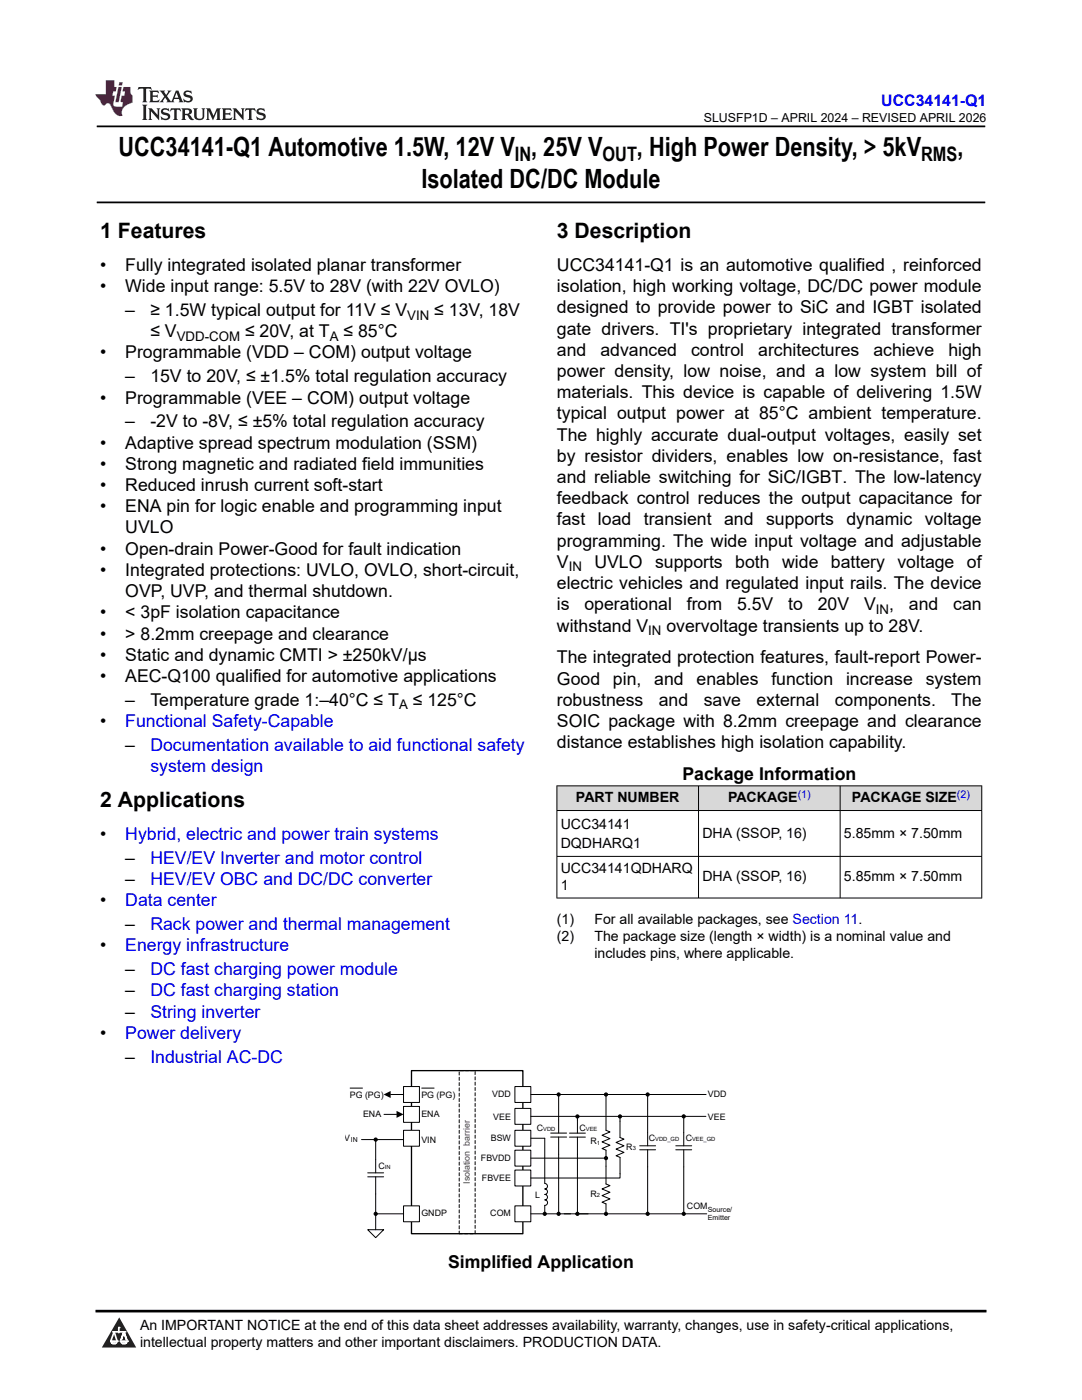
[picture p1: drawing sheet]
<svg xmlns="http://www.w3.org/2000/svg" width="216mm" height="279mm" viewBox="0 0 216 279" stroke-linecap="round" stroke-linejoin="round" font-family="sans-serif">
<defs><g id="words">
<g font-size="5.3">
<text x="23.6" y="31.2">UCC34141-Q1 Automotive 1.5W, 12V V , 25V V</text>
<text x="127.1" y="31.2">, High Power Density, &gt; 5kV</text>
<text x="191" y="31.2">,</text>
<text x="84.1" y="37.5">Isolated DC/DC Module</text>
</g>
<g font-size="4.2">
<text x="20" y="47.5">1 Features</text>
<text x="111.1" y="47.5">3 Description</text>
<text x="20" y="161.1">2 Applications</text>
</g>
<g font-size="4">
<text x="102.7" y="32.2">IN</text>
<text x="120.2" y="32.2">OUT</text>
<text x="183.8" y="32.2">RMS</text>
</g>
<g font-size="3.5">
<text x="20" y="54.1">•</text>
<text x="20" y="58.3">•</text>
<text x="25" y="54.1">Fully integrated isolated planar transformer</text>
<text x="25" y="58.3">Wide input range: 5.5V to 28V (with 22V OVLO)</text>
<text x="111.1" y="58.3">isolation, high working voltage, DC/DC power module</text>
<text x="111.1" y="54.1">UCC34141-Q1 is an automotive qualified , reinforced</text>
<text x="25" y="63.1">–</text>
<text x="30" y="63.1">≥ 1.5W typical output for 11V ≤ V</text>
<text x="86.6" y="63.1">≤ 13V, 18V</text>
<text x="111.1" y="62.5">designed to provide power to SiC and IGBT isolated</text>
<text x="20" y="71.5">•</text>
<text x="25" y="71.5">Programmable (VDD – COM) output voltage</text>
<text x="30" y="67.3">≤ V</text>
<text x="48.9" y="67.3">≤ 20V, at T</text>
<text x="68.5" y="67.3">≤ 85°C</text>
<text x="111.1" y="66.8">gate drivers. TI's proprietary integrated transformer</text>
<text x="111.1" y="71">and</text>
<text x="119.8" y="71">advanced</text>
<text x="137.9" y="71">control</text>
<text x="151.3" y="71">architectures</text>
<text x="174.3" y="71">achieve</text>
<text x="189.2" y="71">high</text>
<text x="25" y="76.3">–</text>
<text x="30" y="76.3">15V to 20V, ≤ ±1.5% total regulation accuracy</text>
<text x="111.1" y="75.2">power density, low noise, and a low system bill of</text>
<text x="20" y="80.5">•</text>
<text x="25" y="80.5">Programmable (VEE – COM) output voltage</text>
<text x="111.1" y="79.5">materials. This device is capable of delivering 1.5W</text>
<text x="111.1" y="83.7">typical output power at 85°C ambient temperature.</text>
<text x="20" y="89.5">•</text>
<text x="25" y="85.3">–</text>
<text x="25" y="89.5">Adaptive spread spectrum modulation (SSM)</text>
<text x="30" y="85.3">-2V to -8V, ≤ ±5% total regulation accuracy</text>
<text x="111.1" y="87.9">The highly accurate dual-output voltages, easily set</text>
<text x="20" y="93.8">•</text>
<text x="25" y="93.8">Strong magnetic and radiated field immunities</text>
<text x="111.1" y="92.2">by resistor dividers, enables low on-resistance, fast</text>
<text x="20" y="98">•</text>
<text x="25" y="98">Reduced inrush current soft-start</text>
<text x="111.1" y="100.6">feedback control reduces the output capacitance for</text>
<text x="111.1" y="96.4">and reliable switching for SiC/IGBT. The low-latency</text>
<text x="20" y="102.2">•</text>
<text x="25" y="102.2">ENA pin for logic enable and programming input</text>
<text x="25" y="106.5">UVLO</text>
<text x="111.1" y="104.9">fast</text>
<text x="119.3" y="104.9">load</text>
<text x="128.5" y="104.9">transient</text>
<text x="144.5" y="104.9">and</text>
<text x="152.9" y="104.9">supports</text>
<text x="168.9" y="104.9">dynamic</text>
<text x="184.5" y="104.9">voltage</text>
<text x="20" y="110.7">•</text>
<text x="25" y="110.7">Open-drain Power-Good for fault indication</text>
<text x="111.1" y="113.3">V</text>
<text x="111.1" y="109.1">programming. The wide input voltage and adjustable</text>
<text x="118.6" y="113.3">UVLO</text>
<text x="130.7" y="113.3">supports</text>
<text x="146.7" y="113.3">both</text>
<text x="156.1" y="113.3">wide</text>
<text x="165.8" y="113.3">battery</text>
<text x="179.1" y="113.3">voltage</text>
<text x="192.9" y="113.3">of</text>
<text x="20" y="114.9">•</text>
<text x="25" y="114.9">Integrated protections: UVLO, OVLO, short-circuit,</text>
<text x="25" y="119.2">OVP, UVP, and thermal shutdown.</text>
<text x="111.1" y="117.6">electric vehicles and regulated input rails. The device</text>
<text x="20" y="123.4">•</text>
<text x="25" y="123.4">&lt; 3pF isolation capacitance</text>
<text x="111.1" y="121.8">is</text>
<text x="116.6" y="121.8">operational</text>
<text x="137" y="121.8">from</text>
<text x="147.1" y="121.8">5.5V</text>
<text x="157.3" y="121.8">to</text>
<text x="163.2" y="121.8">20V</text>
<text x="172.4" y="121.8">V</text>
<text x="177.4" y="121.8">,</text>
<text x="181.4" y="121.8">and</text>
<text x="190.2" y="121.8">can</text>
<text x="20" y="127.6">•</text>
<text x="20" y="131.9">•</text>
<text x="25" y="127.6">&gt; 8.2mm creepage and clearance</text>
<text x="25" y="131.9">Static and dynamic CMTI &gt; ±250kV/µs</text>
<text x="111.1" y="126">withstand V</text>
<text x="133" y="126">overvoltage transients up to 28V.</text>
<text x="20" y="136.1">•</text>
<text x="25" y="136.1">AEC-Q100 qualified for automotive applications</text>
<text x="111.1" y="132.4">The integrated protection features, fault-report Power-</text>
<text x="111.1" y="136.6">Good</text>
<text x="122.3" y="136.6">pin,</text>
<text x="130.6" y="136.6">and</text>
<text x="139" y="136.6">enables</text>
<text x="153.9" y="136.6">function</text>
<text x="168.8" y="136.6">increase</text>
<text x="184.7" y="136.6">system</text>
<text x="25" y="140.9">–</text>
<text x="30" y="140.9">Temperature grade 1:–40°C ≤ T</text>
<text x="82.4" y="140.9">≤ 125°C</text>
<text x="111.1" y="140.9">robustness</text>
<text x="131.5" y="140.9">and</text>
<text x="140.4" y="140.9">save</text>
<text x="150.9" y="140.9">external</text>
<text x="166.6" y="140.9">components.</text>
<text x="189.8" y="140.9">The</text>
<text x="20" y="145.1">•</text>
<text x="25" y="149.9">–</text>
<text x="111.1" y="145.1">SOIC package with 8.2mm creepage and clearance</text>
<text x="111.1" y="149.3">distance establishes high isolation capability.</text>
<text x="136.2" y="155.7">Package Information</text>
<text x="20" y="167.6">•</text>
<text x="25" y="172.4">–</text>
<text x="25" y="176.6">–</text>
<text x="20" y="180.9">•</text>
<text x="25" y="185.6">–</text>
<text x="20" y="189.9">•</text>
<text x="25" y="194.6">–</text>
<text x="25" y="198.9">–</text>
<text x="25" y="203.1">–</text>
<text x="20" y="207.3">•</text>
<text x="25" y="212.1">–</text>
<text x="89.4" y="253.1">Simplified Application</text>
</g>
<g font-size="3.5" fill="#00f">
<text x="25" y="145.1">Functional Safety-Capable</text>
<text x="30" y="149.9">Documentation available to aid functional safety</text>
<text x="30" y="154.1">system design</text>
<text x="25" y="167.6">Hybrid, electric and power train systems</text>
<text x="30" y="172.4">HEV/EV Inverter and motor control</text>
<text x="30" y="176.6">HEV/EV OBC and DC/DC converter</text>
<text x="25" y="180.9">Data center</text>
<text x="30" y="185.6">Rack power and thermal management</text>
<text x="25" y="189.9">Energy infrastructure</text>
<text x="30" y="194.6">DC fast charging power module</text>
<text x="30" y="198.9">DC fast charging station</text>
<text x="30" y="203.1">String inverter</text>
<text x="25" y="207.3">Power delivery</text>
<text x="30" y="212.1">Industrial AC-DC</text>
</g>
<text font-size="3.2" fill="#00f" x="175.9" y="21.1">UCC34141-Q1</text>
<g font-size="2.8">
<text x="114.9" y="160.1">PART NUMBER</text>
<text x="145.3" y="160.1">PACKAGE</text>
<text x="170" y="160.1">PACKAGE SIZE</text>
<text x="111.9" y="165.5">UCC34141</text>
<text x="140.2" y="167.1">DHA (SSOP, 16)</text>
<text x="168.4" y="167.1">5.85mm × 7.50mm</text>
<text x="111.9" y="169.3">DQDHARQ1</text>
<text x="111.9" y="174.2">UCC34141QDHARQ</text>
<text x="111.9" y="177.6">1</text>
<text x="140.2" y="175.9">DHA (SSOP, 16)</text>
<text x="168.4" y="175.9">5.85mm × 7.50mm</text>
<text x="111.1" y="184.4">(1)</text>
<text x="118.6" y="184.4">For all available packages, see Section 11.</text>
<text x="111.1" y="187.8">(2)</text>
<text x="118.6" y="187.8">The package size (length × width) is a nominal value and</text>
<text x="118.6" y="191.1">includes pins, where applicable.</text>
<text x="27.9" y="265.5">An IMPORTANT NOTICE at the end of this data sheet addresses availability, warranty, changes, use in safety-critical applications,</text>
<text x="27.9" y="268.9">intellectual property matters and other important disclaimers. PRODUCTION DATA.</text>
</g>
<g font-size="2.6">
<text x="81.3" y="63.8">VIN</text>
<text x="35.3" y="68">VDD-COM</text>
<text x="65.8" y="68">A</text>
<text x="113.5" y="114">IN</text>
<text x="174.8" y="122.5">IN</text>
<text x="129.4" y="126.7">IN</text>
<text x="79.6" y="141.6">A</text>
</g>
<text font-size="2.5" x="140.4" y="24.3">SLUSFP1D – APRIL 2024 – REVISED APRIL 2026</text>
<g font-size="2.1" fill="#00f">
<text x="159.2" y="159.2">(1)</text>
<text x="191" y="159.2">(2)</text>
</g>
<g font-size="1.8">
<text x="69.8" y="219">PG (PG)</text>
<text x="84.1" y="219">PG (PG)</text>
<text x="98.2" y="219">VDD</text>
<text x="141.3" y="219">VDD</text>
<text x="68.8" y="227.8">V</text>
<text x="72.4" y="222.9">ENA</text>
<text x="84.1" y="222.9">ENA</text>
<text x="97.9" y="227.7">BSW</text>
<text x="98.4" y="223.5">VEE</text>
<text x="107.1" y="225.6">C</text>
<text x="115.6" y="225.6">C</text>
<text x="129.5" y="227.7">C</text>
<text x="136.8" y="227.7">C</text>
<text x="141.3" y="223.5">VEE</text>
<text x="75.5" y="233.4">C</text>
<text x="84.1" y="228">VIN</text>
<text x="96" y="231.7">FBVDD</text>
<text x="117.8" y="228.4">R</text>
<text x="125" y="229.5">R</text>
<text x="96.2" y="235.6">FBVEE</text>
<text x="106.8" y="239">L</text>
<text x="117.8" y="238.9">R</text>
<text x="84.1" y="242.8">GNDP</text>
<text x="97.8" y="242.8">COM</text>
<text x="137.1" y="241.2">COM</text>
</g>
<text font-size="1.8" fill="#c00000" x="93.7" y="236.3" transform="rotate(-90 93.7 236.3)">Isolation barrier</text>
<g font-size="1.4">
<text x="70" y="227.9">IN</text>
<text x="141.3" y="241.8">Source/</text>
<text x="141.3" y="243.5">Emitter</text>
</g>
<g font-size="1.1">
<text x="108.4" y="225.7">VDD</text>
<text x="116.9" y="225.7">VEE</text>
<text x="130.8" y="227.7">VDD_GD</text>
<text x="138.1" y="227.8">VEE_GD</text>
<text x="76.8" y="233.4">IN</text>
<text x="119.1" y="228.4">1</text>
<text x="126.2" y="229.5">3</text>
<text x="119.1" y="239">2</text>
</g>
</g></defs>
<path d="M19.3 25.2h177.3M19.3 40.4h177.3" fill="none" stroke="#000" stroke-width=".35"/>
<g fill="#d8d8d8">
<path d="M111.1 156.8h84.8v5h-84.8z" fill-rule="evenodd"/>
<path d="M111.2 156.9h28.1v4.8h-28.1z" fill-rule="evenodd"/>
<path d="M139.4 156.9h28.2v4.8h-28.2z" fill-rule="evenodd"/>
<path d="M167.7 156.9h28.1v4.8h-28.1z" fill-rule="evenodd"/>
</g>
<path d="M111.1 156.8h84.9M111.1 156.8v22.5M139.4 156.8v22.5M167.6 156.8v22.5M195.9 156.8v22.5M111.1 161.8h84.9M111.1 170.9h84.9M111.1 179.2h84.9" fill="none" stroke="#000" stroke-width=".2"/>
<path d="M82.1 213.7h22.2v32.5h-22.2z" fill="none" stroke="#000" stroke-width=".26"/>
<path d="M80.5 216.8h3.2v3.2h-3.2z" fill-rule="evenodd" fill="#fff"/>
<path d="M80.5 216.8h3.2v3.2h-3.2z" fill="none" stroke="#000" stroke-width=".2"/>
<path d="M80.5 220.8h3.2v3.2h-3.2z" fill-rule="evenodd" fill="#fff"/>
<path d="M80.5 220.8h3.2v3.2h-3.2z" fill="none" stroke="#000" stroke-width=".2"/>
<path d="M80.5 240.7h3.2v3.1h-3.2z" fill-rule="evenodd" fill="#fff"/>
<path d="M80.5 240.7h3.2v3.1h-3.2z" fill="none" stroke="#000" stroke-width=".2"/>
<path d="M102.7 216.8h3.2v3.2h-3.2z" fill-rule="evenodd" fill="#fff"/>
<path d="M102.7 216.8h3.2v3.2h-3.2z" fill="none" stroke="#000" stroke-width=".2"/>
<path d="M102.7 225.6h3.2v3.1h-3.2z" fill-rule="evenodd" fill="#fff"/>
<path d="M102.7 225.6h3.2v3.1h-3.2z" fill="none" stroke="#000" stroke-width=".2"/>
<path d="M102.7 229.5h3.2v3.2h-3.2z" fill-rule="evenodd" fill="#fff"/>
<path d="M102.7 229.5h3.2v3.2h-3.2z" fill="none" stroke="#000" stroke-width=".2"/>
<path d="M102.7 233.5h3.2v3.2h-3.2z" fill-rule="evenodd" fill="#fff"/>
<path d="M102.7 233.5h3.2v3.2h-3.2z" fill="none" stroke="#000" stroke-width=".2"/>
<path d="M102.7 240.7h3.2v3.1h-3.2z" fill-rule="evenodd" fill="#fff"/>
<g fill="none" stroke="#000" stroke-width=".2">
<path d="M77.9 218.4h2.6M105.9 218.4h35M72.1 227.4h8.4M73.4 234.9h3.2M73.4 234.1h3.2M75 231.4v2.7M75 234.9v3.4M76.6 222.4h2.5M105.9 231.1h15M120.9 225.6l.8 .3-1.6 .7 1.6 .6-1.6 .7 1.6 .7-1.6 .6 .8 .3M120.9 232.7v3.6l.8 .3-1.6 .7 1.6 .6-1.6 .7 1.6 .7-1.6 .6 .8 .4v1.9M123.7 223.7v3.3l.8 .3-1.6 .7 1.6 .7-1.6 .6 1.6 .7-1.6 .7 .8 .3v3.2"/>
<path d="M73.4 245.4h3.2l-1.6 1.6zM80.5 242.2h-5.5v3.2M102.7 240.7h3.2v3.1h-3.2zM141 242.2h-35.1"/>
<circle cx="111.5" cy="218.4" r=".32"/>
<circle cx="120.9" cy="218.4" r=".32"/>
<circle cx="129.2" cy="218.4" r=".32"/>
<circle cx="75" cy="227.4" r=".32"/>
<circle cx="120.9" cy="231.1" r=".32"/>
<circle cx="123.7" cy="222.8" r=".32"/>
<circle cx="75" cy="242.2" r=".32"/>
<circle cx="111.5" cy="242.2" r=".32"/>
<circle cx="120.9" cy="242.2" r=".32"/>
</g>
<g fill="#000">
<path d="M76.6 218.4l1.3-.7v1.4zM79.1 221.7l1.4 .7-1.4 .7z"/>
<circle cx="111.5" cy="218.4" r=".32"/>
<circle cx="120.9" cy="218.4" r=".32"/>
<circle cx="129.2" cy="218.4" r=".32"/>
<circle cx="75" cy="227.4" r=".32"/>
<circle cx="120.9" cy="231.1" r=".32"/>
<circle cx="123.7" cy="222.8" r=".32"/>
<circle cx="75" cy="242.2" r=".32"/>
<circle cx="111.5" cy="242.2" r=".32"/>
<circle cx="120.9" cy="242.2" r=".32"/>
</g>
<path d="M91.6 213.7h3.2v32.5h-3.2z" fill="none" stroke="#000" stroke-width=".2" stroke-dasharray=".6 .4"/>
<path d="M80.5 225.6h3.2v3.1h-3.2z" fill-rule="evenodd" fill="#fff"/>
<g fill="none" stroke="#000" stroke-width=".2">
<path d="M75 227.4v4M75 238.3v3.9M80.5 225.6h3.2v3.1h-3.2zM108.7 240.6v1.6"/>
<circle cx="108.7" cy="242.2" r=".32"/>
<circle cx="136.4" cy="242.2" r=".32"/>
</g>
<g fill="#000">
<circle cx="108.7" cy="242.2" r=".32"/>
<circle cx="136.4" cy="242.2" r=".32"/>
</g>
<path d="M102.7 221.2h3.2v3.2h-3.2z" fill-rule="evenodd" fill="#fff"/>
<g fill="none" stroke="#000" stroke-width=".2">
<path d="M69.9 217.2h2.4M84.2 217.2h2.4M111.5 218.4v7.7M120.9 218.4v7.2M129.2 218.4v10.3M102.7 221.2h3.2v3.2h-3.2zM105.9 227.2h2.8v8.9M105.9 222.8h35M108.7 236.2a.55 .55 0 0 1 .5 .5 .55 .55 0 0 1-.5 .6 .55 .55 0 0 1 .5 .5 .55 .55 0 0 1-.5 .6 .55 .55 0 0 1 .5 .5 .55 .55 0 0 1-.5 .6 .55 .55 0 0 1 .6 .5 .55 .55 0 0 1-.6 .6M109.9 226.9h3.2M109.9 226.1h3.2M111.5 226.9v15.3"/>
<path d="M113.6 226.9h3.2M113.6 226.1h3.2M115.2 226.9v15.3M115.2 222.8v3.3M120.9 229.5v3.2M123.7 222.8v.9M123.7 234.2v.9h-17.8M127.6 229.5h3.2M127.6 228.7h3.2M129.2 229.5v12.7M134.8 229.5h3.2M134.8 228.7h3.2"/>
<path d="M136.4 229.5v12.7M136.4 222.8v5.9"/>
<circle cx="115.2" cy="222.8" r=".32"/>
<circle cx="136.4" cy="222.8" r=".32"/>
<circle cx="115.2" cy="242.2" r=".32"/>
<circle cx="129.2" cy="242.2" r=".32"/>
</g>
<g fill="#000">
<circle cx="115.2" cy="222.8" r=".32"/>
<circle cx="136.4" cy="222.8" r=".32"/>
<circle cx="115.2" cy="242.2" r=".32"/>
<circle cx="129.2" cy="242.2" r=".32"/>
</g>
<path d="M0 0h215.9v23.8h-215.9z" fill-rule="evenodd" fill="#fff"/>
<path d="M27.7 17.4l-.2 .6 .5-.3h.6v.2v2.1l-.2 .4h1l-.2-.4v-2.1v-.2h.5l.5 .3-.1-.6zM29.8 18.1l.2 .4v1.5l-.2 .4h1.9l.1-.6a1.08 1.08 0 0 1-1.3 .2v-.7h.6l.4 .2v-.6l-.4 .2h-.6v-.6l.2-.1a1 1 0 0 1 1 .2l-.1-.5zM31.8 18.1l1 1.1-1 1.2h.9l-.2-.2 .4-.7 .5 .7-.2 .2h1.6l-.2-.2 .1-.4h1l.1 .4-.1 .2h.9l-.2-.3-.8-2h-.5l-1 2.2-.8-1.1 .9-1.1h-.8l.2 .2-.5 .7-.3-.7 .1-.2zM35.2 18.5l.4 1h-.8zM36.8 18.2a.65 .65 0 0 0-.2 .8 .65 .65 0 0 0 .6 .4l.7 .2 .1 .2a.79 .79 0 0 1-.7 .4 .79 .79 0 0 1-.7-.5l.1 .7 .2-.1a.93 .93 0 0 0 1.1 .1 .93 .93 0 0 0 .4-1 1.46 1.46 0 0 0-1.2-.6l-.1-.3a1.09 1.09 0 0 1 1.2 .2l-.2-.6-.1 .1-.6-.2zM28.4 20.9l.2 .4v2.3l-.2 .3h1l-.2-.3v-2.3l.2-.4zM29.6 21.6l.2 .4v1.6l-.2 .3h.8l-.3-.3v-1.4l1.7 1.8v-2l.2-.4h-.8l.2 .2 .1 1.1-1.2-1.3zM32.3 21.8a.65 .65 0 0 0-.2 .7 .65 .65 0 0 0 .7 .4l.6 .2 .1 .2a.79 .79 0 0 1-.7 .4 .79 .79 0 0 1-.7-.5l.1 .7 .2-.1a.93 .93 0 0 0 1.1 .1 .93 .93 0 0 0 .4-.9 1.46 1.46 0 0 0-1.2-.6l-.1-.4a1.09 1.09 0 0 1 1.2 .2l-.2-.6-.1 .1-.6-.1zM34.1 21.6l-.1 .7a.63 .63 0 0 1 .7-.4l.1 1.7-.3 .3h1l-.2-.3v-1.7a.66 .66 0 0 1 .8 .4l-.1-.7zM36.2 21.6l.2 .4v1.6l-.2 .3h.9l-.2-.2v-.7h.5l.1 .2a.79 .79 0 0 0 1.2 .6l-1-.9a.61 .61 0 0 0 .6-.6 .61 .61 0 0 0-.5-.6zM36.9 21.9h.2a.47 .47 0 0 1 .5 .1 .47 .47 0 0 1 .1 .5l-.2 .2h-.6zM38.5 21.6l.2 .2a2.27 2.27 0 0 0 .4 2 1.04 1.04 0 0 0 1.7-.7v-1.3l.2-.2h-.8l.2 .4v1.1a.6 .6 0 0 1-.6 .6 .6 .6 0 0 1-.6-.6v-1.1l.3-.4zM41.1 21.6l.2 .4v1.6l-.2 .3h.7l-.2-.3v-1.5l.9 1.9 .8-1.9v1.5l-.2 .3h1l-.3-.3v-1.6l.3-.4h-.8l-.7 1.5-.7-1.5zM44.3 21.6l.2 .4v1.6l-.2 .3h1.9l.1-.5a1.09 1.09 0 0 1-1.3 .1v-.6h.6l.4 .1v-.6l-.4 .2h-.6v-.6l.2-.1a1.01 1.01 0 0 1 1 .3l-.1-.6zM46.4 21.6l.3 .4v1.6l-.3 .3h.8l-.2-.3v-1.4l1.6 1.8v-2l.2-.4h-.7l.2 .2v1.1l-1.2-1.3zM49 21.6l-.1 .7a.63 .63 0 0 1 .8-.4v1.7l-.3 .3h1l-.2-.3v-1.7a.66 .66 0 0 1 .8 .4l-.1-.7zM51.4 21.8a.65 .65 0 0 0-.2 .7 .65 .65 0 0 0 .6 .4l.6 .2 .2 .2a.79 .79 0 0 1-.8 .4 .79 .79 0 0 1-.6-.5l.1 .7 .2-.1a.93 .93 0 0 0 1 .1 .93 .93 0 0 0 .5-.9 1.46 1.46 0 0 0-1.3-.6l-.1-.4a1.09 1.09 0 0 1 1.3 .2l-.2-.6-.2 .1-.5-.1z" fill="#231f20"/>
<path d="M21.1 16v2.8h-2.1l.1 .3 .9 1a.95 .95 0 0 0 .9 .9 .59 .59 0 0 1 .6-.4 .59 .59 0 0 1 .5 .4l.4 .8a1.59 1.59 0 0 0 2.1 1.3 1.61 1.61 0 0 1 1-2.2l1-.4-.1-1.5a1.59 1.59 0 0 1-.4-1.6h-1.4l-.2 .9h.5l-.1 .8h-.5l-.2 1v.2l.4 .1-.2 .9h-.6a.73 .73 0 0 1-1.1-.7l.3-1.5h-.5l.2-.8h.5l.2-.9h-.5v-1.4zM23.6 17.4l-.6 3h.7l.6-3zM23.8 16.4l-.1 .7h.7l.1-.7z" fill="#ed1c24"/>
<path d="M0 261.4h215.9v18h-215.9z" fill-rule="evenodd" fill="#fff"/>
<path d="M23.8 262.9l3.4 6h-6.9z" fill="#231f20"/>
<path d="M22.1 267.7h1.3l-.4 .5h-.3a.55 .55 0 0 1-.6-.5z" fill-rule="evenodd" fill="#fff"/>
<path d="M22.1 267.7h1.3l-.4 .5h-.3a.55 .55 0 0 1-.6-.5z" fill="none" stroke="#231f20" stroke-width=".34"/>
<path d="M22.1 267.7h1.3l-.4 .5h-.5zM23.7 265.9h.1M23.7 264.9v1z" fill="none" stroke="#fff" stroke-width=".34"/>
<circle cx="23.7" cy="264.9" r=".17" fill="#fff"/>
<path d="M22.6 265.8h.1M22.6 265.8h2.3z" fill="none" stroke="#fff" stroke-width=".34"/>
<circle cx="24.9" cy="265.8" r=".17" fill="#fff"/>
<path d="M24 267.7h.1" fill="none" stroke="#fff" stroke-width=".34"/>
<path d="M24.7 265.8l-.7 1.9z" fill="#fff"/>
<path d="M24.7 265.8l-.7 1.9z" fill="none" stroke="#fff" stroke-width=".34"/>
<path d="M24.7 265.8l.7 1.9z" fill="#fff"/>
<path d="M24.7 265.8l.7 1.9zM25.3 267.7h.1" fill="none" stroke="#fff" stroke-width=".34"/>
<circle cx="22.1" cy="267.7" r=".17" fill="#fff"/>
<path d="M22.8 265.8l-.7 1.9zM22.8 265.8l.6 1.9z" fill="none" stroke="#fff" stroke-width=".34"/>
<circle cx="23.4" cy="267.7" r=".17" fill="#fff"/>
<path d="M24.1 267.7h1.3a.65 .65 0 0 1-.6 .5 .65 .65 0 0 1-.7-.5z" fill-rule="evenodd" fill="#fff"/>
<path d="M24.1 267.7h1.3a.65 .65 0 0 1-.6 .5 .65 .65 0 0 1-.7-.5z" fill="none" stroke="#231f20" stroke-width=".34"/>
<path d="M24 267.7h.1M24.1 267.7h1.3l-.4 .5h-.5z" fill="none" stroke="#fff" stroke-width=".34"/>
<circle cx="25.4" cy="267.7" r=".17" fill="#fff"/>
<path d="M19 261.7h177.8" fill="none" stroke="#000" stroke-width=".53"/>
<use href="#words"/>
</svg>
